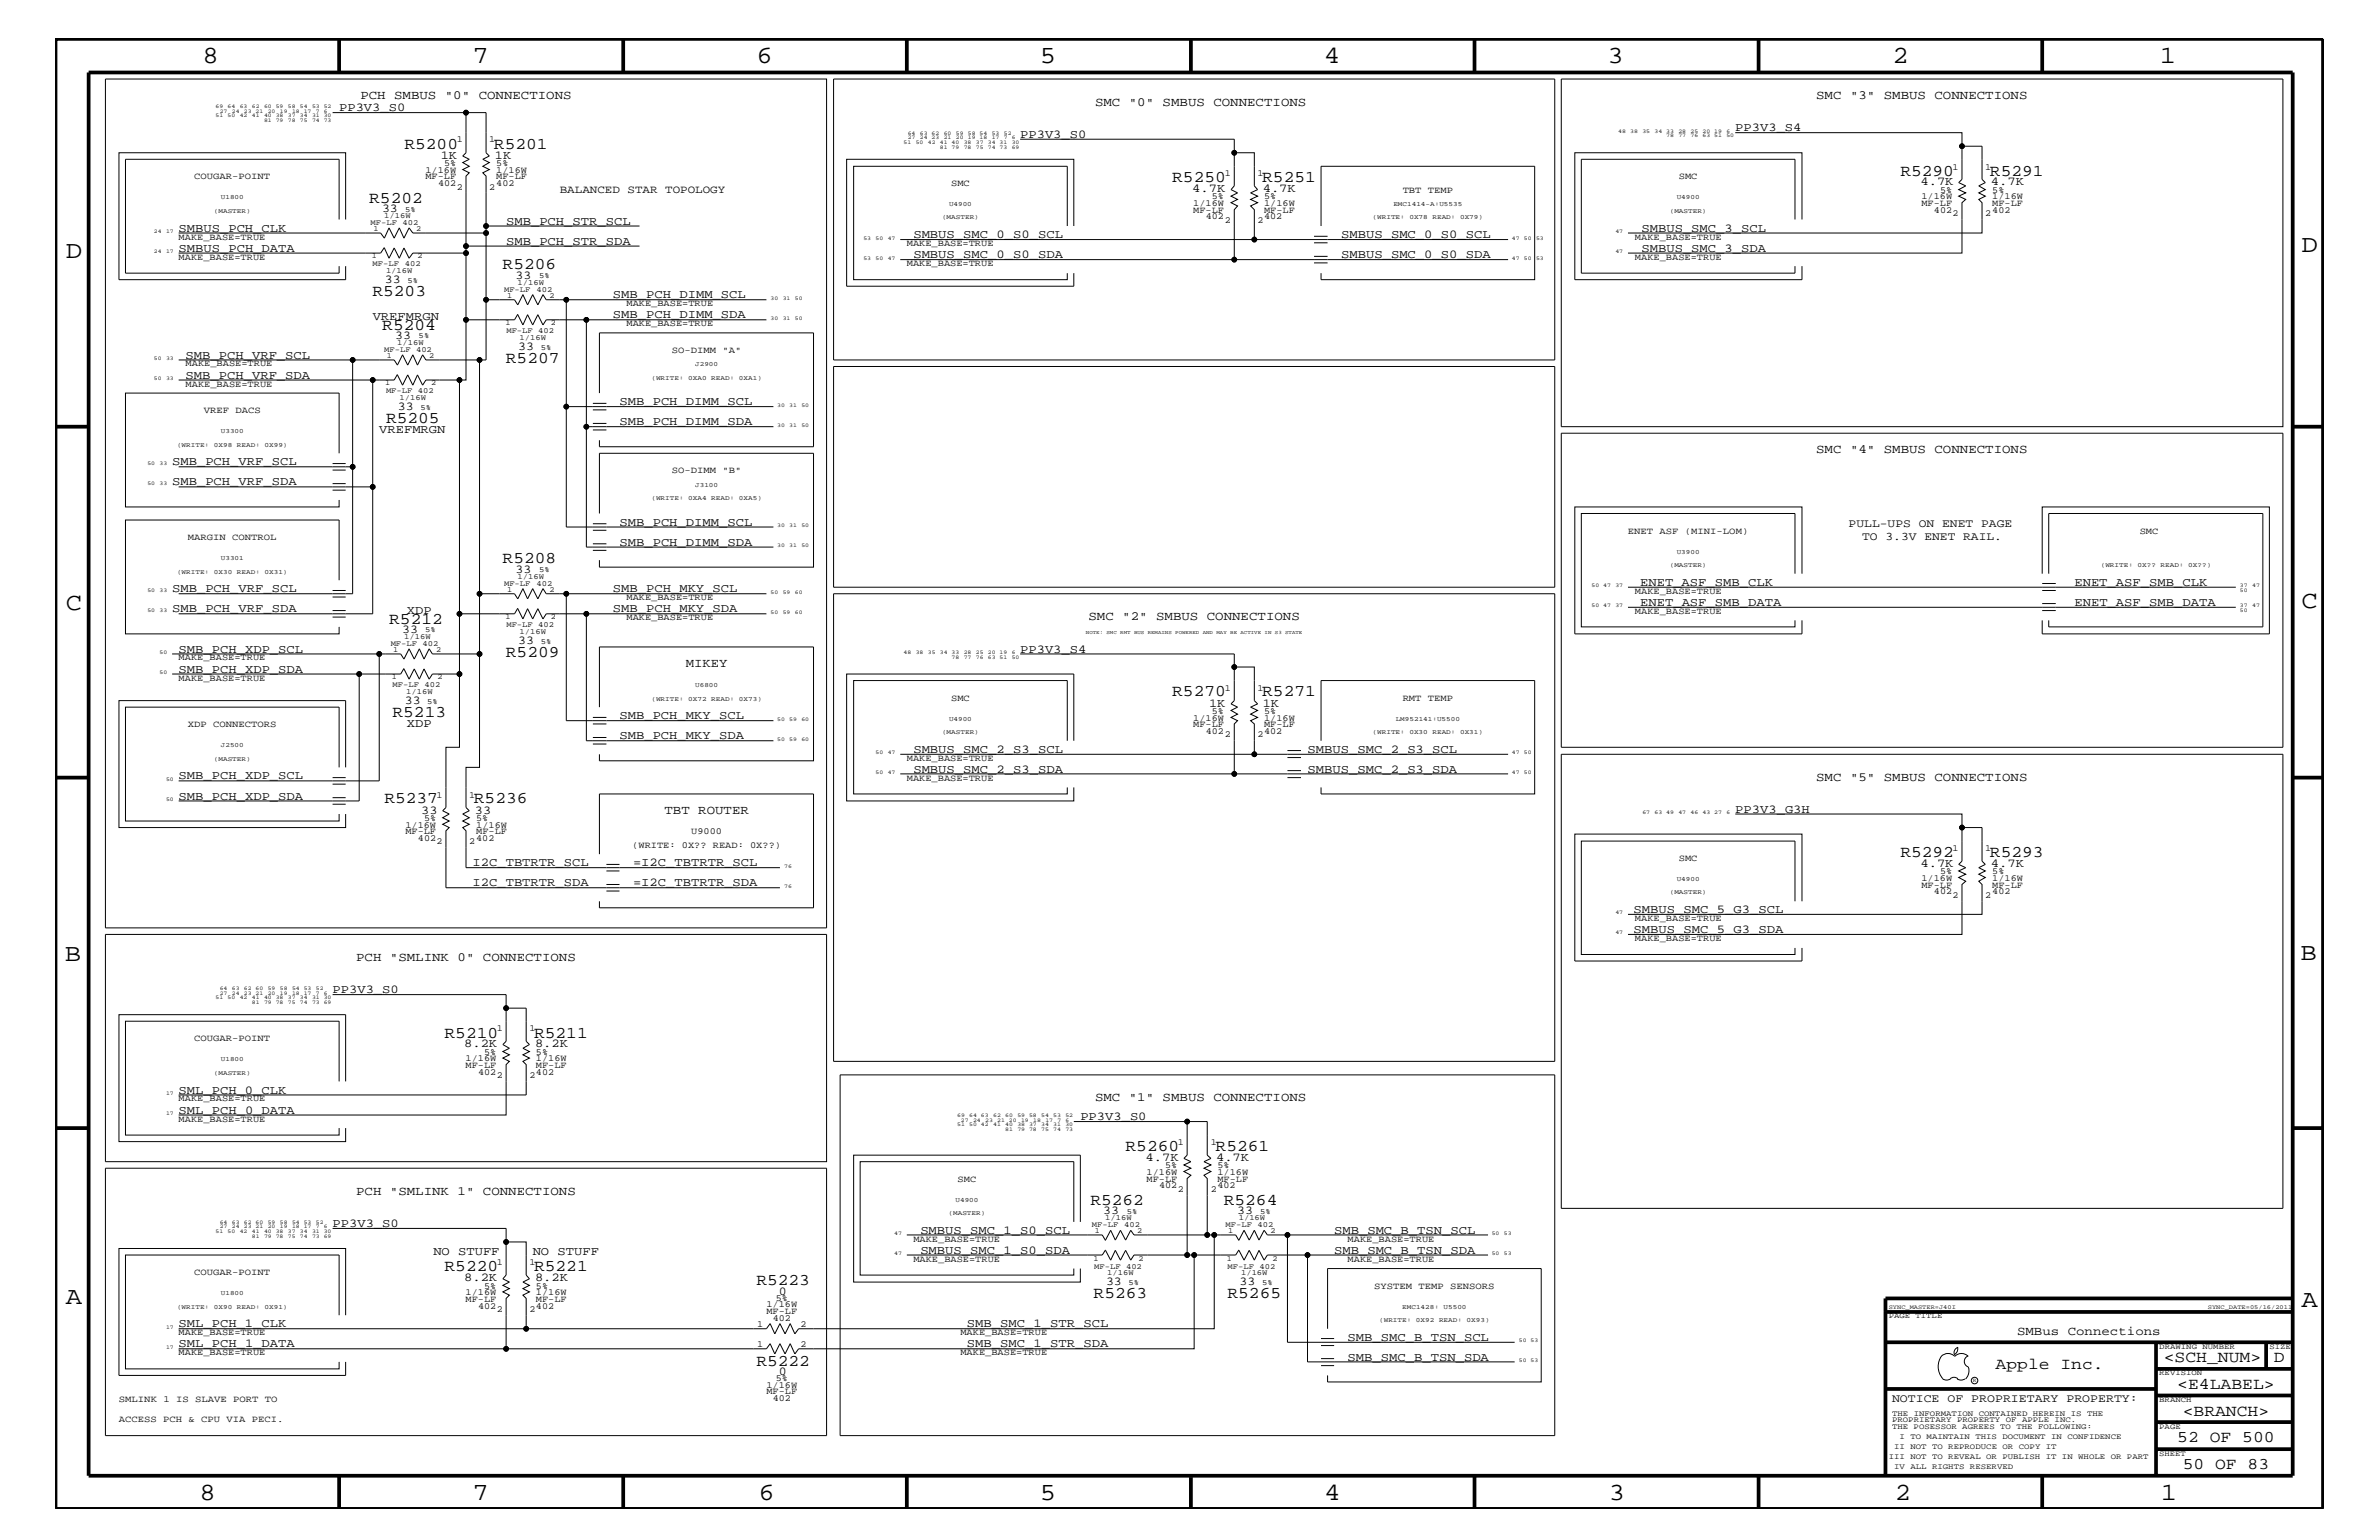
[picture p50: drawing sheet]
<svg xmlns="http://www.w3.org/2000/svg" width="432mm" height="279mm" viewBox="0 0 432 279" stroke-linecap="round" stroke-linejoin="round" font-family="sans-serif">
<defs><g id="words">
<g font-size="4.5">
<text x="36.7" y="11.5">8</text>
<text x="85.8" y="11.5">7</text>
<text x="137.3" y="11.5">6</text>
<text x="188.7" y="11.5">5</text>
<text x="240.3" y="11.5">4</text>
<text x="291.8" y="11.5">3</text>
<text x="343.5" y="11.5">2</text>
<text x="392" y="11.5">1</text>
<text x="11.9" y="46.8">D</text>
<text x="417.7" y="45.7">D</text>
<text x="11.9" y="110.6">C</text>
<text x="417.7" y="110.3">C</text>
<text x="11.8" y="174.3">B</text>
<text x="417.6" y="174.2">B</text>
<text x="11.9" y="236.7">A</text>
<text x="417.7" y="237.1">A</text>
<text x="36.2" y="272.1">8</text>
<text x="85.8" y="272.1">7</text>
<text x="137.7" y="272.1">6</text>
<text x="188.7" y="272.1">5</text>
<text x="240.4" y="272.1">4</text>
<text x="292" y="272.1">3</text>
<text x="343.9" y="272.1">2</text>
<text x="392.2" y="272.1">1</text>
</g>
<g font-size="3">
<text x="73.4" y="27">R5200</text>
<text x="89.7" y="27">R5201</text>
<text x="212.8" y="33">R5250</text>
<text x="229.1" y="33">R5251</text>
<text x="344.9" y="31.9">R5290</text>
<text x="361.2" y="31.9">R5291</text>
<text x="67" y="36.8">R5202</text>
<text x="67.6" y="53.8">R5203</text>
<text x="91.2" y="48.9">R5206</text>
<text x="69.4" y="59.8">R5204</text>
<text x="91.8" y="65.9">R5207</text>
<text x="70.1" y="76.8">R5205</text>
<text x="91.2" y="102.2">R5208</text>
<text x="70.7" y="113.1">R5212</text>
<text x="91.8" y="119.2">R5209</text>
<text x="71.2" y="130.2">R5213</text>
<text x="212.8" y="126.4">R5270</text>
<text x="229.1" y="126.4">R5271</text>
<text x="69.8" y="145.7">R5237</text>
<text x="86" y="145.7">R5236</text>
<text x="344.9" y="155.5">R5292</text>
<text x="361.2" y="155.5">R5293</text>
<text x="80.7" y="188.2">R5210</text>
<text x="96.9" y="188.2">R5211</text>
<text x="204.3" y="208.8">R5260</text>
<text x="220.6" y="208.8">R5261</text>
<text x="197.9" y="218.6">R5262</text>
<text x="222.1" y="218.6">R5264</text>
<text x="80.7" y="230.7">R5220</text>
<text x="96.9" y="230.7">R5221</text>
<text x="137.3" y="233.2">R5223</text>
<text x="198.5" y="235.6">R5263</text>
<text x="222.8" y="235.6">R5265</text>
<text x="137.3" y="247.8">R5222</text>
<text x="362.2" y="248.4">Apple Inc.</text>
<text x="392.7" y="247.1">&lt;SCH_NUM&gt;</text>
<text x="395.2" y="252">&lt;E4LABEL&gt;</text>
<text x="412.7" y="247.1">D</text>
<text x="396.2" y="256.8">&lt;BRANCH&gt;</text>
<text x="395.2" y="261.6">52 OF 500</text>
<text x="396.2" y="266.6">50 OF 83</text>
</g>
<g font-size="2.3">
<text x="65.4" y="18">PCH SMBUS &quot;0&quot; CONNECTIONS</text>
<text x="329.6" y="18">SMC &quot;3&quot; SMBUS CONNECTIONS</text>
<text x="198.8" y="19.2">SMC &quot;0&quot; SMBUS CONNECTIONS</text>
<text x="329.6" y="82.2">SMC &quot;4&quot; SMBUS CONNECTIONS</text>
<text x="197.6" y="112.6">SMC &quot;2&quot; SMBUS CONNECTIONS</text>
<text x="124.5" y="121">MIKEY</text>
<text x="329.6" y="141.7">SMC &quot;5&quot; SMBUS CONNECTIONS</text>
<text x="120.6" y="147.7">TBT ROUTER</text>
<text x="64.6" y="174.4">PCH &quot;SMLINK 0&quot; CONNECTIONS</text>
<text x="198.8" y="199.8">SMC &quot;1&quot; SMBUS CONNECTIONS</text>
<text x="64.6" y="216.9">PCH &quot;SMLINK 1&quot; CONNECTIONS</text>
<text x="366.1" y="242.3">SMBus Connections</text>
</g>
<g font-size="2.2">
<text x="61.6" y="20.2">PP3V3_S0</text>
<text x="315" y="23.8">PP3V3_S4</text>
<text x="80" y="28.8">1K</text>
<text x="89.8" y="28.8">1K</text>
<text x="185.2" y="25">PP3V3_S0</text>
<text x="216.4" y="34.8">4.7K</text>
<text x="229.2" y="34.8">4.7K</text>
<text x="348.6" y="33.6">4.7K</text>
<text x="361.4" y="33.6">4.7K</text>
<text x="69.3" y="38.5">33</text>
<text x="91.9" y="40.8">SMB_PCH_STR_SCL</text>
<text x="32.4" y="42">SMBUS_PCH_CLK</text>
<text x="32.4" y="45.7">SMBUS_PCH_DATA</text>
<text x="91.9" y="44.4">SMB_PCH_STR_SDA</text>
<text x="165.8" y="46.8">SMBUS_SMC_0_S0_SDA</text>
<text x="165.8" y="43.2">SMBUS_SMC_0_S0_SCL</text>
<text x="243.4" y="46.8">SMBUS_SMC_0_S0_SDA</text>
<text x="243.4" y="43.2">SMBUS_SMC_0_S0_SCL</text>
<text x="297.9" y="45.7">SMBUS_SMC_3_SDA</text>
<text x="297.9" y="42">SMBUS_SMC_3_SCL</text>
<text x="69.8" y="51.3">33</text>
<text x="93.6" y="50.7">33</text>
<text x="67.6" y="58">VREFMRGN</text>
<text x="111.3" y="57.8">SMB_PCH_DIMM_SDA</text>
<text x="111.3" y="54.1">SMB_PCH_DIMM_SCL</text>
<text x="33.7" y="65.1">SMB_PCH_VRF_SCL</text>
<text x="71.7" y="61.5">33</text>
<text x="94.1" y="63.4">33</text>
<text x="33.7" y="68.7">SMB_PCH_VRF_SDA</text>
<text x="72.2" y="74.4">33</text>
<text x="112.4" y="73.5">SMB_PCH_DIMM_SCL</text>
<text x="112.4" y="77.2">SMB_PCH_DIMM_SDA</text>
<text x="68.8" y="78.6">VREFMRGN</text>
<text x="31.2" y="88.1">SMB_PCH_VRF_SDA</text>
<text x="31.2" y="84.4">SMB_PCH_VRF_SCL</text>
<text x="112.4" y="95.4">SMB_PCH_DIMM_SCL</text>
<text x="112.4" y="99">SMB_PCH_DIMM_SDA</text>
<text x="31.2" y="107.5">SMB_PCH_VRF_SCL</text>
<text x="93.6" y="104">33</text>
<text x="111.3" y="107.5">SMB_PCH_MKY_SCL</text>
<text x="297.7" y="106.3">ENET_ASF_SMB_CLK</text>
<text x="376.5" y="106.3">ENET_ASF_SMB_CLK</text>
<text x="31.2" y="111.1">SMB_PCH_VRF_SDA</text>
<text x="73.9" y="111.4">XDP</text>
<text x="111.3" y="111.1">SMB_PCH_MKY_SDA</text>
<text x="297.7" y="109.9">ENET_ASF_SMB_DATA</text>
<text x="376.5" y="109.9">ENET_ASF_SMB_DATA</text>
<text x="32.4" y="118.4">SMB_PCH_XDP_SCL</text>
<text x="73" y="114.8">33</text>
<text x="94.1" y="116.8">33</text>
<text x="185.2" y="118.4">PP3V3_S4</text>
<text x="32.4" y="122">SMB_PCH_XDP_SDA</text>
<text x="73.5" y="127.7">33</text>
<text x="73.9" y="131.9">XDP</text>
<text x="112.4" y="130.5">SMB_PCH_MKY_SCL</text>
<text x="219.5" y="128.2">1K</text>
<text x="229.2" y="128.2">1K</text>
<text x="112.4" y="134.1">SMB_PCH_MKY_SDA</text>
<text x="165.8" y="136.6">SMBUS_SMC_2_S3_SCL</text>
<text x="237.3" y="136.6">SMBUS_SMC_2_S3_SCL</text>
<text x="32.4" y="141.4">SMB_PCH_XDP_SCL</text>
<text x="165.8" y="140.2">SMBUS_SMC_2_S3_SDA</text>
<text x="237.3" y="140.2">SMBUS_SMC_2_S3_SDA</text>
<text x="32.4" y="145.1">SMB_PCH_XDP_SDA</text>
<text x="76.5" y="147.6">33</text>
<text x="86.2" y="147.6">33</text>
<text x="315" y="147.5">PP3V3_G3H</text>
<text x="85.8" y="160.8">I2C_TBTRTR_SDA</text>
<text x="85.8" y="157.2">I2C_TBTRTR_SCL</text>
<text x="114.9" y="157.2">=I2C_TBTRTR_SCL</text>
<text x="114.9" y="160.8">=I2C_TBTRTR_SDA</text>
<text x="348.6" y="157.3">4.7K</text>
<text x="361.4" y="157.3">4.7K</text>
<text x="296.5" y="165.6">SMBUS_SMC_5_G3_SCL</text>
<text x="296.5" y="169.3">SMBUS_SMC_5_G3_SDA</text>
<text x="60.4" y="180.2">PP3V3_S0</text>
<text x="84.2" y="190">8.2K</text>
<text x="97.1" y="190">8.2K</text>
<text x="32.4" y="198.4">SML_PCH_0_CLK</text>
<text x="32.4" y="202">SML_PCH_0_DATA</text>
<text x="196.1" y="203.2">PP3V3_S0</text>
<text x="207.9" y="210.7">4.7K</text>
<text x="220.7" y="210.7">4.7K</text>
<text x="200.2" y="220.3">33</text>
<text x="224.5" y="220.3">33</text>
<text x="60.4" y="222.6">PP3V3_S0</text>
<text x="78.7" y="227.7">NO STUFF</text>
<text x="96.7" y="227.7">NO STUFF</text>
<text x="167" y="223.9">SMBUS_SMC_1_S0_SCL</text>
<text x="167" y="227.5">SMBUS_SMC_1_S0_SDA</text>
<text x="242.1" y="223.9">SMB_SMC_B_TSN_SCL</text>
<text x="242.1" y="227.5">SMB_SMC_B_TSN_SDA</text>
<text x="84.2" y="232.4">8.2K</text>
<text x="97.1" y="232.4">8.2K</text>
<text x="200.7" y="233.2">33</text>
<text x="225" y="233.2">33</text>
<text x="141.4" y="234.9">0</text>
<text x="32.4" y="240.8">SML_PCH_1_CLK</text>
<text x="32.4" y="244.5">SML_PCH_1_DATA</text>
<text x="175.5" y="240.8">SMB_SMC_1_STR_SCL</text>
<text x="175.5" y="244.5">SMB_SMC_1_STR_SDA</text>
<text x="244.6" y="243.3">SMB_SMC_B_TSN_SCL</text>
<text x="141.4" y="249.5">0</text>
<text x="244.6" y="246.9">SMB_SMC_B_TSN_SDA</text>
</g>
<g font-size="2.1">
<text x="335.5" y="95.6">PULL-UPS ON ENET PAGE</text>
<text x="338" y="98">TO 3.3V ENET RAIL.</text>
<text x="343.4" y="254.4">NOTICE OF PROPRIETARY PROPERTY:</text>
</g>
<text font-size="2" x="101.6" y="35">BALANCED STAR TOPOLOGY</text>
<g font-size="1.7">
<text x="82.9" y="25.9">1</text>
<text x="88.8" y="25.9">1</text>
<text x="35.3" y="32.5">COUGAR-POINT</text>
<text x="77.2" y="31.4">1/16W</text>
<text x="77.2" y="32.5">MF-LF</text>
<text x="79.5" y="33.7">402</text>
<text x="80.6" y="30.2">5%</text>
<text x="82.9" y="34.4">2</text>
<text x="88.8" y="34.4">2</text>
<text x="90.1" y="32.5">MF-LF</text>
<text x="90.1" y="33.7">402</text>
<text x="90.1" y="30.2">5%</text>
<text x="90.1" y="31.4">1/16W</text>
<text x="172.6" y="33.7">SMC</text>
<text x="222.3" y="31.9">1</text>
<text x="228.3" y="31.9">1</text>
<text x="254.6" y="35">TBT TEMP</text>
<text x="304.7" y="32.5">SMC</text>
<text x="352.1" y="35">5%</text>
<text x="354.4" y="30.8">1</text>
<text x="360.3" y="30.8">1</text>
<text x="361.6" y="35">5%</text>
<text x="216.6" y="37.4">1/16W</text>
<text x="216.6" y="38.6">MF-LF</text>
<text x="218.9" y="39.8">402</text>
<text x="220" y="36.2">5%</text>
<text x="222.3" y="40.4">2</text>
<text x="228.3" y="40.4">2</text>
<text x="229.4" y="37.4">1/16W</text>
<text x="229.4" y="38.6">MF-LF</text>
<text x="229.4" y="36.2">5%</text>
<text x="229.4" y="39.8">402</text>
<text x="348.7" y="36.2">1/16W</text>
<text x="348.7" y="37.4">MF-LF</text>
<text x="351" y="38.6">402</text>
<text x="354.4" y="39.2">2</text>
<text x="360.3" y="39.2">2</text>
<text x="361.6" y="37.4">MF-LF</text>
<text x="361.6" y="38.6">402</text>
<text x="361.6" y="36.2">1/16W</text>
<text x="32.4" y="43.5">MAKE_BASE=TRUE</text>
<text x="32.4" y="47.1">MAKE_BASE=TRUE</text>
<text x="164.6" y="44.6">MAKE_BASE=TRUE</text>
<text x="296.8" y="47.1">MAKE_BASE=TRUE</text>
<text x="296.8" y="43.5">MAKE_BASE=TRUE</text>
<text x="164.6" y="48.3">MAKE_BASE=TRUE</text>
<text x="113.7" y="59.2">MAKE_BASE=TRUE</text>
<text x="113.7" y="55.6">MAKE_BASE=TRUE</text>
<text x="122" y="64">SO-DIMM &quot;A&quot;</text>
<text x="33.7" y="70.1">MAKE_BASE=TRUE</text>
<text x="33.7" y="66.5">MAKE_BASE=TRUE</text>
<text x="37" y="75">VREF DACS</text>
<text x="122" y="85.9">SO-DIMM &quot;B&quot;</text>
<text x="34.1" y="98">MARGIN CONTROL</text>
<text x="295.5" y="96.8">ENET ASF (MINI-LOM)</text>
<text x="388.4" y="96.8">SMC</text>
<text x="296.8" y="107.7">MAKE_BASE=TRUE</text>
<text x="113.7" y="108.9">MAKE_BASE=TRUE</text>
<text x="113.7" y="112.6">MAKE_BASE=TRUE</text>
<text x="296.8" y="111.4">MAKE_BASE=TRUE</text>
<text x="32.4" y="119.8">MAKE_BASE=TRUE</text>
<text x="32.4" y="123.5">MAKE_BASE=TRUE</text>
<text x="222.3" y="125.3">1</text>
<text x="228.3" y="125.3">1</text>
<text x="34.1" y="131.9">XDP CONNECTORS</text>
<text x="172.6" y="127.1">SMC</text>
<text x="216.6" y="130.8">1/16W</text>
<text x="216.6" y="131.9">MF-LF</text>
<text x="220" y="129.6">5%</text>
<text x="229.4" y="130.8">1/16W</text>
<text x="229.4" y="131.9">MF-LF</text>
<text x="229.4" y="129.6">5%</text>
<text x="254.6" y="127.1">RMT TEMP</text>
<text x="218.9" y="133.2">402</text>
<text x="222.3" y="133.8">2</text>
<text x="228.3" y="133.8">2</text>
<text x="229.4" y="133.2">402</text>
<text x="164.6" y="138">MAKE_BASE=TRUE</text>
<text x="164.6" y="141.7">MAKE_BASE=TRUE</text>
<text x="77" y="149">5%</text>
<text x="79.2" y="144.7">1</text>
<text x="85.2" y="144.7">1</text>
<text x="86.4" y="149">5%</text>
<text x="73.6" y="150.1">1/16W</text>
<text x="73.6" y="151.3">MF-LF</text>
<text x="75.9" y="152.6">402</text>
<text x="79.2" y="153.2">2</text>
<text x="85.2" y="153.2">2</text>
<text x="86.4" y="150.1">1/16W</text>
<text x="86.4" y="151.3">MF-LF</text>
<text x="86.4" y="152.6">402</text>
<text x="114.8" y="153.8">(WRITE: 0X?? READ: 0X??)</text>
<text x="125.5" y="151.3">U9000</text>
<text x="354.4" y="154.4">1</text>
<text x="360.3" y="154.4">1</text>
<text x="304.7" y="156.2">SMC</text>
<text x="348.7" y="159.9">1/16W</text>
<text x="348.7" y="161.1">MF-LF</text>
<text x="352.1" y="158.6">5%</text>
<text x="361.6" y="161.1">MF-LF</text>
<text x="361.6" y="159.9">1/16W</text>
<text x="361.6" y="158.6">5%</text>
<text x="296.8" y="167.1">MAKE_BASE=TRUE</text>
<text x="351" y="162.2">402</text>
<text x="354.4" y="162.8">2</text>
<text x="360.3" y="162.8">2</text>
<text x="361.6" y="162.2">402</text>
<text x="296.8" y="170.7">MAKE_BASE=TRUE</text>
<text x="35.3" y="188.9">COUGAR-POINT</text>
<text x="87.9" y="191.4">5%</text>
<text x="90.2" y="187.1">1</text>
<text x="96.1" y="187.1">1</text>
<text x="97.3" y="191.4">5%</text>
<text x="84.5" y="193.7">MF-LF</text>
<text x="84.5" y="192.6">1/16W</text>
<text x="86.8" y="195">402</text>
<text x="90.2" y="195.6">2</text>
<text x="96.1" y="195.6">2</text>
<text x="97.3" y="195">402</text>
<text x="97.3" y="193.7">MF-LF</text>
<text x="97.3" y="192.6">1/16W</text>
<text x="32.4" y="199.8">MAKE_BASE=TRUE</text>
<text x="32.4" y="203.5">MAKE_BASE=TRUE</text>
<text x="213.8" y="207.7">1</text>
<text x="219.8" y="207.7">1</text>
<text x="173.8" y="214.4">SMC</text>
<text x="208.1" y="213.2">1/16W</text>
<text x="208.1" y="214.4">MF-LF</text>
<text x="210.4" y="215.6">402</text>
<text x="211.5" y="211.9">5%</text>
<text x="221" y="213.2">1/16W</text>
<text x="221" y="211.9">5%</text>
<text x="221" y="215.6">402</text>
<text x="221" y="214.4">MF-LF</text>
<text x="213.8" y="216.2">2</text>
<text x="219.8" y="216.2">2</text>
<text x="165.8" y="225.3">MAKE_BASE=TRUE</text>
<text x="244.6" y="225.3">MAKE_BASE=TRUE</text>
<text x="35.3" y="231.3">COUGAR-POINT</text>
<text x="87.9" y="233.8">5%</text>
<text x="90.2" y="229.6">1</text>
<text x="96.1" y="229.6">1</text>
<text x="97.3" y="233.8">5%</text>
<text x="165.8" y="229">MAKE_BASE=TRUE</text>
<text x="244.6" y="229">MAKE_BASE=TRUE</text>
<text x="249.4" y="233.8">SYSTEM TEMP SENSORS</text>
<text x="84.5" y="235">1/16W</text>
<text x="84.5" y="236.2">MF-LF</text>
<text x="86.8" y="237.4">402</text>
<text x="90.2" y="238">2</text>
<text x="96.1" y="238">2</text>
<text x="97.3" y="235">1/16W</text>
<text x="97.3" y="237.4">402</text>
<text x="97.3" y="236.2">MF-LF</text>
<text x="139.1" y="237.2">1/16W</text>
<text x="139.1" y="238.4">MF-LF</text>
<text x="140.3" y="239.6">402</text>
<text x="140.8" y="236">5%</text>
<text x="32.4" y="242.3">MAKE_BASE=TRUE</text>
<text x="32.4" y="245.9">MAKE_BASE=TRUE</text>
<text x="137.4" y="240.7">1</text>
<text x="137.4" y="244.4">1</text>
<text x="145.3" y="240.7">2</text>
<text x="145.3" y="244.4">2</text>
<text x="174.3" y="242.3">MAKE_BASE=TRUE</text>
<text x="174.3" y="245.9">MAKE_BASE=TRUE</text>
<text x="139.1" y="251.7">1/16W</text>
<text x="140.8" y="250.6">5%</text>
<text x="21.6" y="254.4">SMLINK 1 IS SLAVE PORT TO</text>
<text x="139.1" y="252.9">MF-LF</text>
<text x="140.3" y="254.2">402</text>
<text x="21.6" y="258">ACCESS PCH &amp; CPU VIA PECI.</text>
</g>
<g font-size="1.4">
<text x="67.3" y="40.8">MF-LF 402</text>
<text x="67.8" y="41.9">1</text>
<text x="69.7" y="39.6">1/16W</text>
<text x="73.5" y="38.4">5%</text>
<text x="75.5" y="41.9">2</text>
<text x="67.5" y="46.8">1</text>
<text x="75.8" y="46.8">2</text>
<text x="67.6" y="48.3">MF-LF</text>
<text x="70.1" y="49.6">1/16W</text>
<text x="73.5" y="48.3">402</text>
<text x="74" y="51.3">5%</text>
<text x="91.5" y="52.9">MF-LF</text>
<text x="93.9" y="51.7">1/16W</text>
<text x="97.4" y="52.9">402</text>
<text x="97.8" y="50.5">5%</text>
<text x="91.8" y="59">1</text>
<text x="92" y="54">1</text>
<text x="99.7" y="54">2</text>
<text x="100" y="59">2</text>
<text x="69.7" y="63.9">MF-LF 402</text>
<text x="70.2" y="64.9">1</text>
<text x="72.1" y="62.6">1/16W</text>
<text x="76" y="61.4">5%</text>
<text x="77.9" y="64.9">2</text>
<text x="91.9" y="60.4">MF-LF 402</text>
<text x="94.3" y="61.7">1/16W</text>
<text x="98.2" y="63.4">5%</text>
<text x="69.9" y="69.9">1</text>
<text x="70.1" y="71.3">MF-LF 402</text>
<text x="78.2" y="69.9">2</text>
<text x="72.5" y="72.6">1/16W</text>
<text x="76.3" y="74.4">5%</text>
<text x="91.5" y="106.3">MF-LF</text>
<text x="92" y="107.4">1</text>
<text x="93.9" y="105">1/16W</text>
<text x="97.4" y="106.3">402</text>
<text x="97.8" y="103.8">5%</text>
<text x="99.7" y="107.4">2</text>
<text x="91.8" y="112.3">1</text>
<text x="91.9" y="113.7">MF-LF 402</text>
<text x="100" y="112.3">2</text>
<text x="70.9" y="117.2">MF-LF 402</text>
<text x="71.4" y="118.2">1</text>
<text x="73.4" y="115.9">1/16W</text>
<text x="77.2" y="114.8">5%</text>
<text x="79.2" y="118.2">2</text>
<text x="94.3" y="115">1/16W</text>
<text x="98.2" y="116.8">5%</text>
<text x="71.1" y="123.2">1</text>
<text x="71.2" y="124.7">MF-LF 402</text>
<text x="73.7" y="125.9">1/16W</text>
<text x="79.4" y="123.2">2</text>
<text x="77.5" y="127.7">5%</text>
<text x="200.6" y="221.4">1/16W</text>
<text x="204.5" y="220.2">5%</text>
<text x="224.8" y="221.4">1/16W</text>
<text x="228.7" y="220.2">5%</text>
<text x="198.2" y="222.6">MF-LF</text>
<text x="198.7" y="223.7">1</text>
<text x="204" y="222.6">402</text>
<text x="206.4" y="223.7">2</text>
<text x="222.5" y="222.6">MF-LF 402</text>
<text x="222.9" y="223.7">1</text>
<text x="230.6" y="223.7">2</text>
<text x="198.5" y="228.7">1</text>
<text x="198.6" y="230.2">MF-LF 402</text>
<text x="201" y="231.3">1/16W</text>
<text x="204.9" y="233.2">5%</text>
<text x="206.7" y="228.7">2</text>
<text x="222.7" y="228.7">1</text>
<text x="222.8" y="230.2">MF-LF 402</text>
<text x="225.3" y="231.3">1/16W</text>
<text x="229.1" y="233.2">5%</text>
<text x="231" y="228.7">2</text>
<text x="342.8" y="239.2">PAGE TITLE</text>
<text x="391.9" y="244.7">DRAWING NUMBER</text>
<text x="411.9" y="244.7">SIZE</text>
<text x="391.9" y="249.5">REVISION</text>
<text x="343.4" y="256.8">THE INFORMATION CONTAINED HEREIN IS THE</text>
<text x="391.9" y="254.4">BRANCH</text>
<text x="343.4" y="258">PROPRIETARY PROPERTY OF APPLE INC.</text>
<text x="343.4" y="259.3">THE POSESSOR AGREES TO THE FOLLOWING:</text>
<text x="343.8" y="262.9">II NOT TO REPRODUCE OR COPY IT</text>
<text x="344.8" y="261.1">I TO MAINTAIN THIS DOCUMENT IN CONFIDENCE</text>
<text x="391.9" y="259.3">PAGE</text>
<text x="342.8" y="264.7">III NOT TO REVEAL OR PUBLISH IT IN WHOLE OR PART</text>
<text x="343.8" y="266.6">IV ALL RIGHTS RESERVED</text>
<text x="391.9" y="264.1">SHEET</text>
</g>
<g font-size="1.2">
<text x="38.8" y="38.6">(MASTER)</text>
<text x="40.1" y="36.2">U1800</text>
<text x="171" y="39.8">(MASTER)</text>
<text x="172.3" y="37.4">U4900</text>
<text x="249.1" y="39.8">(WRITE:</text>
<text x="252.9" y="37.4">EMC1414-A:U5535</text>
<text x="255.8" y="39.8">0X78</text>
<text x="260" y="39.8">READ:</text>
<text x="265" y="39.8">0X79)</text>
<text x="303.1" y="38.6">(MASTER)</text>
<text x="304.3" y="36.2">U4900</text>
<text x="118.2" y="68.9">(WRITE:</text>
<text x="124.9" y="68.9">0XA0</text>
<text x="126.2" y="66.5">J2900</text>
<text x="129.1" y="68.9">READ:</text>
<text x="134.1" y="68.9">0XA1)</text>
<text x="32.1" y="81.1">(WRITE:</text>
<text x="38.8" y="81.1">0X98</text>
<text x="40.1" y="78.6">U3300</text>
<text x="43" y="81.1">READ:</text>
<text x="48" y="81.1">0X99)</text>
<text x="126.2" y="88.3">J3100</text>
<text x="118.2" y="90.7">(WRITE:</text>
<text x="124.9" y="90.7">0XA4</text>
<text x="129.1" y="90.7">READ:</text>
<text x="134.1" y="90.7">0XA5)</text>
<text x="40.1" y="101.6">U3301</text>
<text x="304.3" y="100.4">U3900</text>
<text x="32.1" y="104.1">(WRITE:</text>
<text x="38.8" y="104.1">0X30</text>
<text x="43" y="104.1">READ:</text>
<text x="48" y="104.1">0X31)</text>
<text x="303.1" y="102.9">(MASTER)</text>
<text x="381.3" y="102.9">(WRITE:</text>
<text x="388" y="102.9">0X??</text>
<text x="392.2" y="102.9">READ:</text>
<text x="397.2" y="102.9">0X??)</text>
<text x="126.2" y="124.7">U6800</text>
<text x="118.2" y="127.1">(WRITE:</text>
<text x="124.9" y="127.1">0X72</text>
<text x="129.1" y="127.1">READ:</text>
<text x="134.1" y="127.1">0X73)</text>
<text x="172.3" y="130.8">U4900</text>
<text x="253.3" y="130.8">LM952141:U5500</text>
<text x="40.1" y="135.6">J2500</text>
<text x="171" y="133.2">(MASTER)</text>
<text x="249.1" y="133.2">(WRITE:</text>
<text x="255.8" y="133.2">0X30</text>
<text x="260" y="133.2">READ:</text>
<text x="265" y="133.2">0X31)</text>
<text x="38.8" y="138">(MASTER)</text>
<text x="304.3" y="159.9">U4900</text>
<text x="303.1" y="162.2">(MASTER)</text>
<text x="38.8" y="195">(MASTER)</text>
<text x="40.1" y="192.6">U1800</text>
<text x="172.2" y="220.4">(MASTER)</text>
<text x="173.4" y="218">U4900</text>
<text x="32.1" y="237.4">(WRITE:</text>
<text x="38.8" y="237.4">0X90</text>
<text x="40.1" y="235">U1800</text>
<text x="43" y="237.4">READ:</text>
<text x="48" y="237.4">0X91)</text>
<text x="250.3" y="239.9">(WRITE:</text>
<text x="254.5" y="237.4">EMC1428:</text>
<text x="257" y="239.9">0X92</text>
<text x="261.2" y="239.9">READ:</text>
<text x="262" y="237.4">U5500</text>
<text x="266.2" y="239.9">0X93)</text>
</g>
<g font-size="1.1">
<text x="342.8" y="237.4">SYNC_MASTER=J40I</text>
<text x="400.7" y="237.4">SYNC_DATE=05/16/2011</text>
</g>
<g font-size="1">
<text x="39.1" y="21.3">51</text>
<text x="39.1" y="19.6">69</text>
<text x="39.9" y="20.4">27</text>
<text x="41.3" y="21.3">50</text>
<text x="41.3" y="19.6">64</text>
<text x="42.1" y="20.4">24</text>
<text x="43.5" y="21.3">42</text>
<text x="43.5" y="19.6">63</text>
<text x="44.3" y="20.4">23 21</text>
<text x="45.7" y="21.3">41</text>
<text x="45.7" y="19.6">62</text>
<text x="47.9" y="21.3">40 38</text>
<text x="47.9" y="19.6">60 59</text>
<text x="47.9" y="22.2">81 79</text>
<text x="48.6" y="20.4">20</text>
<text x="50.8" y="20.4">19</text>
<text x="52.2" y="21.3">37</text>
<text x="52.2" y="19.6">58</text>
<text x="52.2" y="22.2">78</text>
<text x="53" y="20.4">18 17</text>
<text x="54.4" y="21.3">34</text>
<text x="54.4" y="19.6">54</text>
<text x="54.4" y="22.2">75</text>
<text x="56.6" y="21.3">31 30</text>
<text x="56.6" y="19.6">53 52</text>
<text x="56.6" y="22.2">74 73</text>
<text x="57.3" y="20.4">7</text>
<text x="58.8" y="20.4">6</text>
<text x="164" y="26.2">51</text>
<text x="164.8" y="25.3">27</text>
<text x="164.8" y="24.4">64</text>
<text x="166.2" y="26.2">50</text>
<text x="167" y="25.3">24 23</text>
<text x="167" y="24.4">63 62</text>
<text x="168.4" y="26.2">42</text>
<text x="170.6" y="27">81 79</text>
<text x="170.6" y="26.2">41 40</text>
<text x="171.3" y="24.4">60</text>
<text x="171.3" y="25.3">21</text>
<text x="173.5" y="25.3">20</text>
<text x="173.5" y="24.4">59</text>
<text x="174.9" y="27">78</text>
<text x="174.9" y="26.2">38</text>
<text x="175.7" y="25.3">19 18</text>
<text x="175.7" y="24.4">58 54</text>
<text x="177.1" y="26.2">37</text>
<text x="177.1" y="27">75</text>
<text x="179.3" y="27">74 73</text>
<text x="179.3" y="26.2">34 31</text>
<text x="180" y="25.3">17</text>
<text x="180" y="24.4">53</text>
<text x="182.2" y="24.4">52</text>
<text x="182.2" y="25.3">7</text>
<text x="183.6" y="26.2">30</text>
<text x="183.6" y="27">69</text>
<text x="183.6" y="25.3">6</text>
<text x="293.7" y="24.1">48</text>
<text x="295.9" y="24.1">38</text>
<text x="298.1" y="24.1">35</text>
<text x="300.3" y="24.1">34 33</text>
<text x="302.4" y="24.9">78</text>
<text x="304.6" y="24.1">28</text>
<text x="304.6" y="24.9">77</text>
<text x="306.8" y="24.9">76</text>
<text x="306.8" y="24.1">25</text>
<text x="309" y="24.1">20 19</text>
<text x="309" y="24.9">63 51</text>
<text x="313.4" y="24.1">6</text>
<text x="313.4" y="24.9">50</text>
<text x="27.9" y="42.3">24</text>
<text x="27.9" y="45.9">24</text>
<text x="30.1" y="42.3">17</text>
<text x="30.1" y="45.9">17</text>
<text x="156.7" y="47.1">53</text>
<text x="156.7" y="43.5">53</text>
<text x="158.9" y="47.1">50</text>
<text x="158.9" y="43.5">50</text>
<text x="161.1" y="47.1">47</text>
<text x="161.1" y="43.5">47</text>
<text x="274.4" y="47.1">47</text>
<text x="274.4" y="43.5">47</text>
<text x="276.6" y="47.1">50</text>
<text x="276.6" y="43.5">50</text>
<text x="278.8" y="47.1">53</text>
<text x="278.8" y="43.5">53</text>
<text x="293.2" y="45.9">47</text>
<text x="293.2" y="42.3">47</text>
<text x="139.9" y="58">30</text>
<text x="139.9" y="54.4">30</text>
<text x="142.1" y="58">31</text>
<text x="142.1" y="54.4">31</text>
<text x="144.3" y="58">50</text>
<text x="144.3" y="54.4">50</text>
<text x="27.9" y="65.3">50</text>
<text x="30.1" y="65.3">33</text>
<text x="27.9" y="68.9">50</text>
<text x="30.1" y="68.9">33</text>
<text x="141.1" y="77.4">30</text>
<text x="141.1" y="73.8">30</text>
<text x="143.3" y="77.4">31</text>
<text x="143.3" y="73.8">31</text>
<text x="145.5" y="77.4">50</text>
<text x="145.5" y="73.8">50</text>
<text x="26.8" y="88.1">50</text>
<text x="26.8" y="84.4">50</text>
<text x="29" y="88.1">33</text>
<text x="29" y="84.4">33</text>
<text x="141.1" y="95.6">30</text>
<text x="143.3" y="95.6">31</text>
<text x="145.5" y="95.6">50</text>
<text x="141.1" y="99.3">30</text>
<text x="143.3" y="99.3">31</text>
<text x="145.5" y="99.3">50</text>
<text x="26.8" y="107.5">50</text>
<text x="29" y="107.5">33</text>
<text x="139.9" y="107.7">50</text>
<text x="142.1" y="107.7">59</text>
<text x="144.3" y="107.7">60</text>
<text x="288.9" y="106.5">50 47</text>
<text x="293.2" y="106.5">37</text>
<text x="406.6" y="106.5">37</text>
<text x="406.6" y="107.4">50</text>
<text x="408.8" y="106.5">47</text>
<text x="26.8" y="111.1">50</text>
<text x="29" y="111.1">33</text>
<text x="139.9" y="111.4">50</text>
<text x="142.1" y="111.4">59</text>
<text x="144.3" y="111.4">60</text>
<text x="288.9" y="110.2">50 47</text>
<text x="293.2" y="110.2">37</text>
<text x="406.6" y="110.2">37</text>
<text x="406.6" y="111">50</text>
<text x="408.8" y="110.2">47</text>
<text x="29" y="118.6">50</text>
<text x="164" y="118.6">48</text>
<text x="166.2" y="118.6">38</text>
<text x="168.4" y="118.6">35</text>
<text x="170.6" y="118.6">34 33</text>
<text x="172.7" y="119.5">78</text>
<text x="174.9" y="118.6">28</text>
<text x="174.9" y="119.5">77</text>
<text x="177.1" y="118.6">25</text>
<text x="177.1" y="119.5">76</text>
<text x="179.3" y="119.5">63 51</text>
<text x="179.3" y="118.6">20 19</text>
<text x="183.6" y="118.6">6</text>
<text x="183.6" y="119.5">50</text>
<text x="29" y="122.3">50</text>
<text x="141.1" y="130.8">50</text>
<text x="143.3" y="130.8">59</text>
<text x="145.5" y="130.8">60</text>
<text x="141.1" y="134.4">50</text>
<text x="143.3" y="134.4">59</text>
<text x="145.5" y="134.4">60</text>
<text x="158.9" y="136.8">50</text>
<text x="161.1" y="136.8">47</text>
<text x="274.4" y="136.8">47</text>
<text x="276.6" y="136.8">50</text>
<text x="30.1" y="141.7">50</text>
<text x="158.9" y="140.4">50</text>
<text x="161.1" y="140.4">47</text>
<text x="274.4" y="140.4">47</text>
<text x="276.6" y="140.4">50</text>
<text x="30.1" y="145.3">50</text>
<text x="298.1" y="147.7">67</text>
<text x="300.3" y="147.7">63 49</text>
<text x="304.6" y="147.7">47</text>
<text x="306.8" y="147.7">46</text>
<text x="309" y="147.7">43 27</text>
<text x="313.4" y="147.7">6</text>
<text x="142.3" y="157.4">76</text>
<text x="142.3" y="161.1">76</text>
<text x="293.2" y="165.9">47</text>
<text x="293.2" y="169.5">47</text>
<text x="39.9" y="179.6">64</text>
<text x="42.1" y="179.6">63</text>
<text x="44.3" y="179.6">62 60</text>
<text x="48.6" y="179.6">59</text>
<text x="50.8" y="179.6">58</text>
<text x="53" y="179.6">54 53</text>
<text x="57.3" y="179.6">52</text>
<text x="39.1" y="181.3">51</text>
<text x="39.9" y="180.5">27</text>
<text x="41.3" y="181.3">50</text>
<text x="42.1" y="180.5">24</text>
<text x="43.5" y="181.3">42</text>
<text x="44.3" y="180.5">23 21</text>
<text x="45.7" y="181.3">41</text>
<text x="45.7" y="182.2">81</text>
<text x="47.9" y="181.3">40 38</text>
<text x="47.9" y="182.2">79 78</text>
<text x="48.6" y="180.5">20</text>
<text x="50.8" y="180.5">19</text>
<text x="52.2" y="181.3">37</text>
<text x="52.2" y="182.2">75</text>
<text x="53" y="180.5">18 17</text>
<text x="54.4" y="181.3">34</text>
<text x="54.4" y="182.2">74</text>
<text x="56.6" y="181.3">31 30</text>
<text x="56.6" y="182.2">73 69</text>
<text x="57.3" y="180.5">7</text>
<text x="58.8" y="180.5">6</text>
<text x="30.1" y="202.3">17</text>
<text x="30.1" y="198.7">17</text>
<text x="173.7" y="202.6">69</text>
<text x="174.4" y="203.5">27</text>
<text x="175.9" y="202.6">64 63</text>
<text x="176.6" y="203.5">24</text>
<text x="178.8" y="203.5">23</text>
<text x="180.3" y="202.6">62</text>
<text x="181" y="203.5">21 20</text>
<text x="182.5" y="202.6">60</text>
<text x="184.7" y="202.6">59 58</text>
<text x="185.3" y="203.5">19</text>
<text x="187.5" y="203.5">18</text>
<text x="189" y="202.6">54</text>
<text x="189.7" y="203.5">17</text>
<text x="191.2" y="202.6">53</text>
<text x="191.9" y="203.5">7</text>
<text x="193.4" y="203.5">6</text>
<text x="193.4" y="202.6">52</text>
<text x="173.7" y="204.3">51</text>
<text x="175.9" y="204.3">50 42</text>
<text x="180.3" y="204.3">41</text>
<text x="182.5" y="204.3">40</text>
<text x="182.5" y="205.3">81</text>
<text x="184.7" y="205.3">79 78</text>
<text x="184.7" y="204.3">38 37</text>
<text x="189" y="205.3">75</text>
<text x="189" y="204.3">34</text>
<text x="191.2" y="205.3">74</text>
<text x="191.2" y="204.3">31</text>
<text x="193.4" y="205.3">73</text>
<text x="193.4" y="204.3">30</text>
<text x="39.1" y="223.7">51</text>
<text x="39.9" y="222.9">27</text>
<text x="39.9" y="222">64</text>
<text x="41.3" y="223.7">50</text>
<text x="42.1" y="222.9">24</text>
<text x="42.1" y="222">63</text>
<text x="43.5" y="223.7">42</text>
<text x="44.3" y="222.9">23 21</text>
<text x="44.3" y="222">62 60</text>
<text x="45.7" y="223.7">41</text>
<text x="45.7" y="224.6">81</text>
<text x="47.9" y="223.7">40 38</text>
<text x="47.9" y="224.6">79 78</text>
<text x="48.6" y="222.9">20</text>
<text x="48.6" y="222">59</text>
<text x="50.8" y="222.9">19</text>
<text x="50.8" y="222">58</text>
<text x="52.2" y="223.7">37</text>
<text x="52.2" y="224.6">75</text>
<text x="53" y="222.9">18 17</text>
<text x="53" y="222">54 53</text>
<text x="54.4" y="223.7">34</text>
<text x="54.4" y="224.6">74</text>
<text x="56.6" y="223.7">31 30</text>
<text x="56.6" y="224.6">73 69</text>
<text x="57.3" y="222.9">7</text>
<text x="57.3" y="222">52</text>
<text x="58.8" y="222.9">6</text>
<text x="162.3" y="224.1">47</text>
<text x="162.3" y="227.7">47</text>
<text x="270.8" y="224.1">50</text>
<text x="270.8" y="227.7">50</text>
<text x="273" y="224.1">53</text>
<text x="273" y="227.7">53</text>
<text x="30.1" y="241.1">17</text>
<text x="30.1" y="244.7">17</text>
<text x="275.7" y="243.5">50 53</text>
<text x="275.7" y="247.1">50 53</text>
<text x="358.1" y="250.7">R</text>
</g>
<text font-size=".9" x="197.1" y="115">NOTE: SMC RMT BUS REMAINS POWERED AND MAY BE ACTIVE IN S3 STATE</text>
</g></defs>
<g fill="none" stroke="#000" stroke-width=".18">
<path d="M19.1 14.3h130.9v154h-130.9zM151.3 14.3h130.9v51h-130.9zM283.4 14.3h131v63.1h-131zM60.4 20.4h27.8v7.3l.6 .6-1.2 .6 1.2 .6-1.2 .7 1.2 .6-1.2 .6 .6 .5v9.1M61.6 39.8v-10.9h-38.8v20.7h38.8v-1.3M62.7 39.8v-12.1h-41.1v23h41.1v-2.4M84.6 20.4v7.3l-.6 .6 1.2 .6-1.2 .6 1.2 .7-1.2 .6 1.2 .6-.6 .5v12.7h31.5M185.2 25.3h38.8v2.4h3.7v6l.6 .7-1.3 .6 1.3 .6-1.3 .6 1.3 .6-1.3 .6 .7 .6v5.5M224 27.7v6l-.6 .7 1.2 .6-1.2 .6 1.2 .6-1.2 .6 1.2 .6-.6 .6v9.1h49.7M315 24.1h41.1v2.4h3.6v6l.6 .6-1.1 .6 1.1 .7-1.1 .6 1.1 .6-1.1 .6 .5 .6v5.5h-64.2M325.8 39.8v-10.9h-38.8v20.7h38.8v-1.3M327.1 39.8v-12.1h-41.3v23h41.3v-2.4"/>
<path d="M356.1 26.5v6l-.6 .6 1.3 .6-1.3 .7 1.3 .6-1.3 .6 1.3 .6-.7 .6v9.1h-60.6M69.8 45l.8 1.8 .9-1.8 1 1.8 .8-1.8 1 1.8 .6-.9h9.7M69.8 44.9l-.7 1h-36.7M84.6 45.9v23h-7.3l-.6 1-.9-1.9-.9 1.9-.9-1.9-.9 1.9-1-1.9M84.6 44.6v1.3M88.2 41v1.3h-13.3l-.6-1-1 1.9-.8-1.9-1 1.9-.9-1.9-.8 1.9-.7-.9h-36.7M88.2 54.4h5.2l.6 .9 .9-1.8 .9 1.8 .9-1.8 .9 1.8 1-1.8 .5 .9h3.7v19.4M88.2 42.3v23h-10.9l-.6-.9-.9 1.8-.9-1.8-.9 1.8-.9-1.8-1 1.8-.6-.9h-7.5v19.4M88.2 41h27.9M94 57.1l.9 1.9 .9-1.9 .9 1.9 .9-1.9 1 1.9 .5-1h7.3v19.4M94 57l-.6 1h-8.8M102.8 54.4h36.3"/>
<path d="M106.4 58h32.7M163.4 43.5h110.3M163.4 47.1h60.6M193.7 41v-10.8h-38.8v20.5h38.8v-1.1M194.9 41v-12.1h-41.2v23h41.2v-2.3M238.5 44.1h2.5M238.5 42.9h2.5M238.5 47.7h2.5M238.5 46.5h2.5M239.8 41v-10.8h38.8v20.5h-38.8v-1.1M32.4 68.9h35.2M32.4 65.3h31.6"/>
<path d="M72.1 67.9l-.6 1h-3.9v19.4M83.4 68.9v42.5h10l.6-1.1M87 65.3v42.4h6.4l.6 1 .9-1.9 .9 1.9 .9-1.9 .9 1.9 1-1.9 .5 .9h3.7M102.8 73.8h37.6M102.8 73.8v21.8h37.6M107.6 74.4h2.5M107.6 73.2h2.5M107.6 78h2.5M107.6 76.8h2.5M108.8 71.3v-10.9h38.9v20.7h-38.9v-1.2M140.4 77.4h-34v21.9h34M151.3 66.5h130.9v40h-130.9z"/>
<path d="M283.4 78.6h131v57h-131zM32.4 88.3h35.2M32.4 84.7h31.6M60.4 88.9h2.3M60.4 87.7h2.3M60.4 85.3h2.3M60.4 84.1h2.3M61.6 82.2v-10.9h-38.8v20.7h38.8v-1.3M64 84.7v23h-31.6M67.6 88.3v23.1h-35.2M107.6 99.9h2.5M107.6 98.7h2.5"/>
<path d="M107.6 96.2h2.5M107.6 95h2.5M108.8 93.2v-11h38.9v20.7h-38.9v-1.3M31.2 118.6h41.5l.6 1 1-1.9 .9 1.9 .9-1.9 .9 1.9 .9-1.9 .6 .9h8.5M60.4 110.8h2.3M60.4 107.1h2.3M60.4 112h2.3M60.4 108.3h2.3M61.6 105.3v-11h-38.8v20.7h38.8v-1.3M68.8 118.6v23.1h-36.4M83.4 111.4v24.2h-2.5v10.9l-.6 .6 1.2 .6-1.2 .7 1.2 .6-1.2 .5 1.2 .6-.6 .6v10.4h60.7M87 107.7v31.5h-2.4v7.3l.6 .6-1.2 .6 1.2 .7-1.2 .6 1.2 .5-1.2 .6 .6 .6v6.7h57"/>
<path d="M94 110.4l.9 1.9 .9-1.9 .9 1.9 .9-1.9 1 1.9 .5-.9h7.3v23h34M106.4 111.4h32.7M139.1 107.7h-36.3v23.1h37.6M151.3 107.7h130.9v84.9h-130.9zM185.2 118.6h38.8v2.4h3.7v6.1l.6 .6-1.3 .6 1.3 .6-1.3 .7 1.3 .6-1.3 .6 .7 .5v5.5M295.5 110.2h110.3M295.5 106.5h110.3M325.8 104.1v-10.9h-38.8v20.5h38.8v-1.1M327.1 104.1v-12.1h-41.3v23h41.3v-2.4M370.7 104.1v-12.1h41.2v23h-41.2v-2.4M370.7 110.8h2.4M370.7 109.5h2.4"/>
<path d="M370.7 107.1h2.4M370.7 105.9h2.4M371.9 104.1v-10.9h38.8v20.5h-38.8v-1.1M31.2 122.3h34M61.6 139.2v-10.9h-38.8v20.7h38.8v-1.3M62.7 139.2v-12.1h-41.1v23h41.1v-2.4M73.3 121.3l-.6 1h-7.5v23h-32.8M73.3 121.4l1 1.8 .9-1.8 .9 1.8 .9-1.8 .9 1.8 .6-.9h4.9M107.6 131.3h2.5M107.6 130.2h2.5M107.6 135h2.5M107.6 133.8h2.5"/>
<path d="M108.8 128.3v-10.9h38.9v20.6h-38.9v-1.2M163.4 136.8h110.3M193.7 134.4v-10.9h-38.8v20.5h38.8v-1.1M194.9 134.4v-12.1h-41.2v23h41.2v-2.4M224 121v6.1l-.6 .6 1.2 .6-1.2 .6 1.2 .7-1.2 .6 1.2 .6-.6 .5v9.1h-60.6M233.7 139.8h2.4M233.7 137.4h2.4M233.7 136.2h2.4M239.8 134.4v-10.9h38.8v20.5h-38.8v-1.1M283.4 136.8h131v82.4h-131zM60.4 141.1h2.3M60.4 142.3h2.3"/>
<path d="M60.4 145.9h2.3M60.4 144.7h2.3M108.8 155v-11h38.9v20.7h-38.9v-1.2M110.1 158h2.3M110.1 156.8h2.3M224 140.4h49.7M233.7 141.1h2.4M315 147.7h41.1v2.4h3.6v6.1l.6 .6-1.1 .6 1.1 .6-1.1 .6 1.1 .6-1.1 .7 .5 .6v5.4h-64.2M356.1 150.1v6.1l-.6 .6 1.3 .6-1.3 .6 1.3 .6-1.3 .6 1.3 .7-.7 .6v9h-60.6M19.1 169.5h130.9v41.3h-130.9zM110.1 161.7h2.3M110.1 160.5h2.3"/>
<path d="M325.8 163.5v-10.9h-38.8v20.6h38.8v-1.2M327.1 163.5v-12.2h-41.3v23.1h41.3v-2.4M60.4 180.5h31.5v8.4l-.6 .6 1.2 .7-1.2 .6 1.2 .6-1.2 .6 1.2 .6-.6 .6v9.1h-59.5M61.6 196.2v-10.9h-38.8v20.6h38.8v-1.2M62.7 196.2v-12.1h-41.1v23h41.1v-2.4M91.9 182.9h3.6v6l.6 .6-1.2 .7 1.2 .6-1.2 .6 1.2 .6-1.2 .6 .6 .6v5.5h-63.1M152.5 195h129.7v65.5h-129.7zM19.1 211.9h130.9v48.6h-130.9zM194.9 203.5h20.6M60.4 222.9h31.5v2.4h3.6v6l.6 .7-1.2 .6 1.2 .6-1.2 .6 1.2 .6-1.2 .6 .6 .6v5.5M61.6 238.6v-10.9h-38.8v20.7h38.8v-1.3M62.7 238.6v-12.1h-41.1v23h41.1v-2.4"/>
<path d="M91.9 225.3v6l-.6 .7 1.2 .6-1.2 .6 1.2 .6-1.2 .6 1.2 .6-.6 .6v9.1h47.2l.7-.9 .8 1.8 1-1.8 .9 1.8 .9-1.8 .9 1.8 .6-.9h71.8v-17M164.6 224.1h35.5l.6 1M194.9 221.7v-10.9h-38.8v20.5h38.8v-1.1M196.1 221.7v-12.1h-41.2v23h41.2v-2.4M200.7 225l.9-1.8 .8 1.8 1-1.8 .9 1.8 .9-1.8 .6 .9h13.3v-10.3l-.6-.6 1.3-.7-1.3-.6 1.3-.5-1.3-.6 1.3-.6-.7-.6v-6.1h-3.6v6.1l-.6 .6 1.3 .6-1.3 .6 1.3 .5-1.3 .6 1.3 .7-.7 .6v13.9h-9.7l-.6 .9-.9-1.7-.9 1.7-1-1.7-.8 1.7-.9-1.7M200.7 226.8l-.6 .9h-35.5M219.1 224.1h5.2l.6 1M220.4 224.1v17h-75.5l-.6 .9-.9-1.9-.9 1.9-.9-1.9-1 1.9-.8-1.9-.7 1h-106.7M224.9 226.9l.9 1.7 .9-1.7 1 1.7 .8-1.7 .9 1.7 .6-.9h7.3v19.4h37.6M224.9 226.8l-.6 .9h-8.8M233.7 224.1h-3.7l-.6-.9-.9 1.8-.8-1.8-1 1.8-.9-1.8-.9 1.8M237.3 227.7h32.8"/>
<path d="M270.1 224.1h-36.4v19.4h41.2M32.4 244.7h59.5M239.8 244.1h2.3M239.8 242.9h2.3M239.8 247.8h2.3M239.8 246.5h2.3M241 241.1v-10.9h38.7v20.5h-38.7v-1.2M352.3 246.1a1.72 1.72 0 0 1 2.5 0 1.69 1.69 0 0 1 2.4 0M352.4 246a3.2 3.2 0 0 0 .4 4.3l.8 .1 .4-.2M354 250.2l.7-.3 .7 .3M355.2 250.2l.7 .2 .7-.2M355.3 244.4v.3a1.18 1.18 0 0 1-.6 1.1"/>
<path d="M355.4 244.4a.99 .99 0 0 0-.6 1.4M357.2 246a1.04 1.04 0 0 0-.7 1 1.04 1.04 0 0 0 .7 1M357.3 248l.1 .7a2.11 2.11 0 0 1-.6 1.5"/>
<circle cx="84.6" cy="20.4" r=".42"/>
<circle cx="224" cy="27.7" r=".42"/>
<circle cx="356.1" cy="26.5" r=".42"/>
<circle cx="84.6" cy="58" r=".42"/>
<circle cx="84.6" cy="44.6" r=".42"/>
<circle cx="84.6" cy="45.9" r=".42"/>
<circle cx="88.2" cy="54.4" r=".42"/>
<circle cx="88.2" cy="41" r=".42"/>
<circle cx="88.2" cy="42.3" r=".42"/>
<circle cx="102.8" cy="54.4" r=".42"/>
<circle cx="106.4" cy="58" r=".42"/>
<circle cx="224" cy="47.1" r=".42"/>
<circle cx="227.7" cy="43.5" r=".42"/>
<circle cx="64" cy="65.3" r=".42"/>
<circle cx="67.6" cy="68.9" r=".42"/>
<circle cx="83.4" cy="68.9" r=".42"/>
<circle cx="87" cy="65.3" r=".42"/>
<circle cx="102.8" cy="73.8" r=".42"/>
<circle cx="106.4" cy="77.4" r=".42"/>
<circle cx="64" cy="84.7" r=".42"/>
<circle cx="67.6" cy="88.3" r=".42"/>
<circle cx="68.8" cy="118.6" r=".42"/>
<circle cx="83.4" cy="111.4" r=".42"/>
<circle cx="87" cy="118.6" r=".42"/>
<circle cx="87" cy="107.7" r=".42"/>
<circle cx="102.8" cy="107.7" r=".42"/>
<circle cx="106.4" cy="111.4" r=".42"/>
<circle cx="65.2" cy="122.3" r=".42"/>
<circle cx="83.4" cy="122.3" r=".42"/>
<circle cx="224" cy="121" r=".42"/>
<circle cx="227.7" cy="136.8" r=".42"/>
<circle cx="224" cy="140.4" r=".42"/>
<circle cx="356.1" cy="150.1" r=".42"/>
<circle cx="91.9" cy="182.9" r=".42"/>
<circle cx="215.5" cy="203.5" r=".42"/>
<circle cx="91.9" cy="225.3" r=".42"/>
<circle cx="215.5" cy="227.7" r=".42"/>
<circle cx="216.7" cy="227.7" r=".42"/>
<circle cx="219.1" cy="224.1" r=".42"/>
<circle cx="220.4" cy="224.1" r=".42"/>
<circle cx="233.7" cy="224.1" r=".42"/>
<circle cx="237.3" cy="227.7" r=".42"/>
<circle cx="91.9" cy="244.7" r=".42"/>
<circle cx="95.5" cy="241.1" r=".42"/>
<circle cx="358.4" cy="250.5" r=".59"/>
</g>
<g fill="none" stroke="#000" stroke-width=".68" stroke-linecap="butt">
<path d="M10.1 7.1h411.5v266.7h-411.5zM16.1 13.2h400v254.5h-400zM61.6 7.1v6.1M113.1 7.1v6.1M164.6 7.1v6.1M216.2 7.1v6.1M267.6 7.1v6.1M319.2 7.1v6.1M370.7 7.1v6.1M10.1 77.4h6M416.1 77.4h5.5M10.1 141.1h6"/>
<path d="M416.1 141.1h5.5M10.1 204.7h6M416.1 204.7h5.5M342.2 238h73.9M416.1 235.6h-73.9v32.1M342.2 243.5h73.9M342.2 252h49.1M391.3 248.4h24.8M391.3 243.5v24.2M391.3 258h24.8M391.3 253.2h24.8M411.3 243.5v4.9"/>
<path d="M61.6 267.7v6.1M113.1 267.7v6.1M164.6 267.7v6.1M216.2 268v5.8M267.6 267.7v6.1M319.2 267.7v6.1M370.7 267.7v6.1M391.3 262.9h24.8"/>
</g>
<g fill="#000">
<circle cx="84.6" cy="20.4" r=".42"/>
<circle cx="224" cy="27.7" r=".42"/>
<circle cx="356.1" cy="26.5" r=".42"/>
<circle cx="84.6" cy="58" r=".42"/>
<circle cx="84.6" cy="44.6" r=".42"/>
<circle cx="84.6" cy="45.9" r=".42"/>
<circle cx="88.2" cy="54.4" r=".42"/>
<circle cx="88.2" cy="41" r=".42"/>
<circle cx="88.2" cy="42.3" r=".42"/>
<circle cx="102.8" cy="54.4" r=".42"/>
<circle cx="106.4" cy="58" r=".42"/>
<circle cx="224" cy="47.1" r=".42"/>
<circle cx="227.7" cy="43.5" r=".42"/>
<circle cx="64" cy="65.3" r=".42"/>
<circle cx="67.6" cy="68.9" r=".42"/>
<circle cx="83.4" cy="68.9" r=".42"/>
<circle cx="87" cy="65.3" r=".42"/>
<circle cx="102.8" cy="73.8" r=".42"/>
<circle cx="106.4" cy="77.4" r=".42"/>
<circle cx="64" cy="84.7" r=".42"/>
<circle cx="67.6" cy="88.3" r=".42"/>
<circle cx="68.8" cy="118.6" r=".42"/>
<circle cx="83.4" cy="111.4" r=".42"/>
<circle cx="87" cy="118.6" r=".42"/>
<circle cx="87" cy="107.7" r=".42"/>
<circle cx="102.8" cy="107.7" r=".42"/>
<circle cx="106.4" cy="111.4" r=".42"/>
<circle cx="65.2" cy="122.3" r=".42"/>
<circle cx="83.4" cy="122.3" r=".42"/>
<circle cx="224" cy="121" r=".42"/>
<circle cx="227.7" cy="136.8" r=".42"/>
<circle cx="224" cy="140.4" r=".42"/>
<circle cx="356.1" cy="150.1" r=".42"/>
<circle cx="91.9" cy="182.9" r=".42"/>
<circle cx="215.5" cy="203.5" r=".42"/>
<circle cx="91.9" cy="225.3" r=".42"/>
<circle cx="215.5" cy="227.7" r=".42"/>
<circle cx="216.7" cy="227.7" r=".42"/>
<circle cx="219.1" cy="224.1" r=".42"/>
<circle cx="220.4" cy="224.1" r=".42"/>
<circle cx="233.7" cy="224.1" r=".42"/>
<circle cx="237.3" cy="227.7" r=".42"/>
<circle cx="91.9" cy="244.7" r=".42"/>
<circle cx="95.5" cy="241.1" r=".42"/>
</g>
<use href="#words"/>
</svg>
